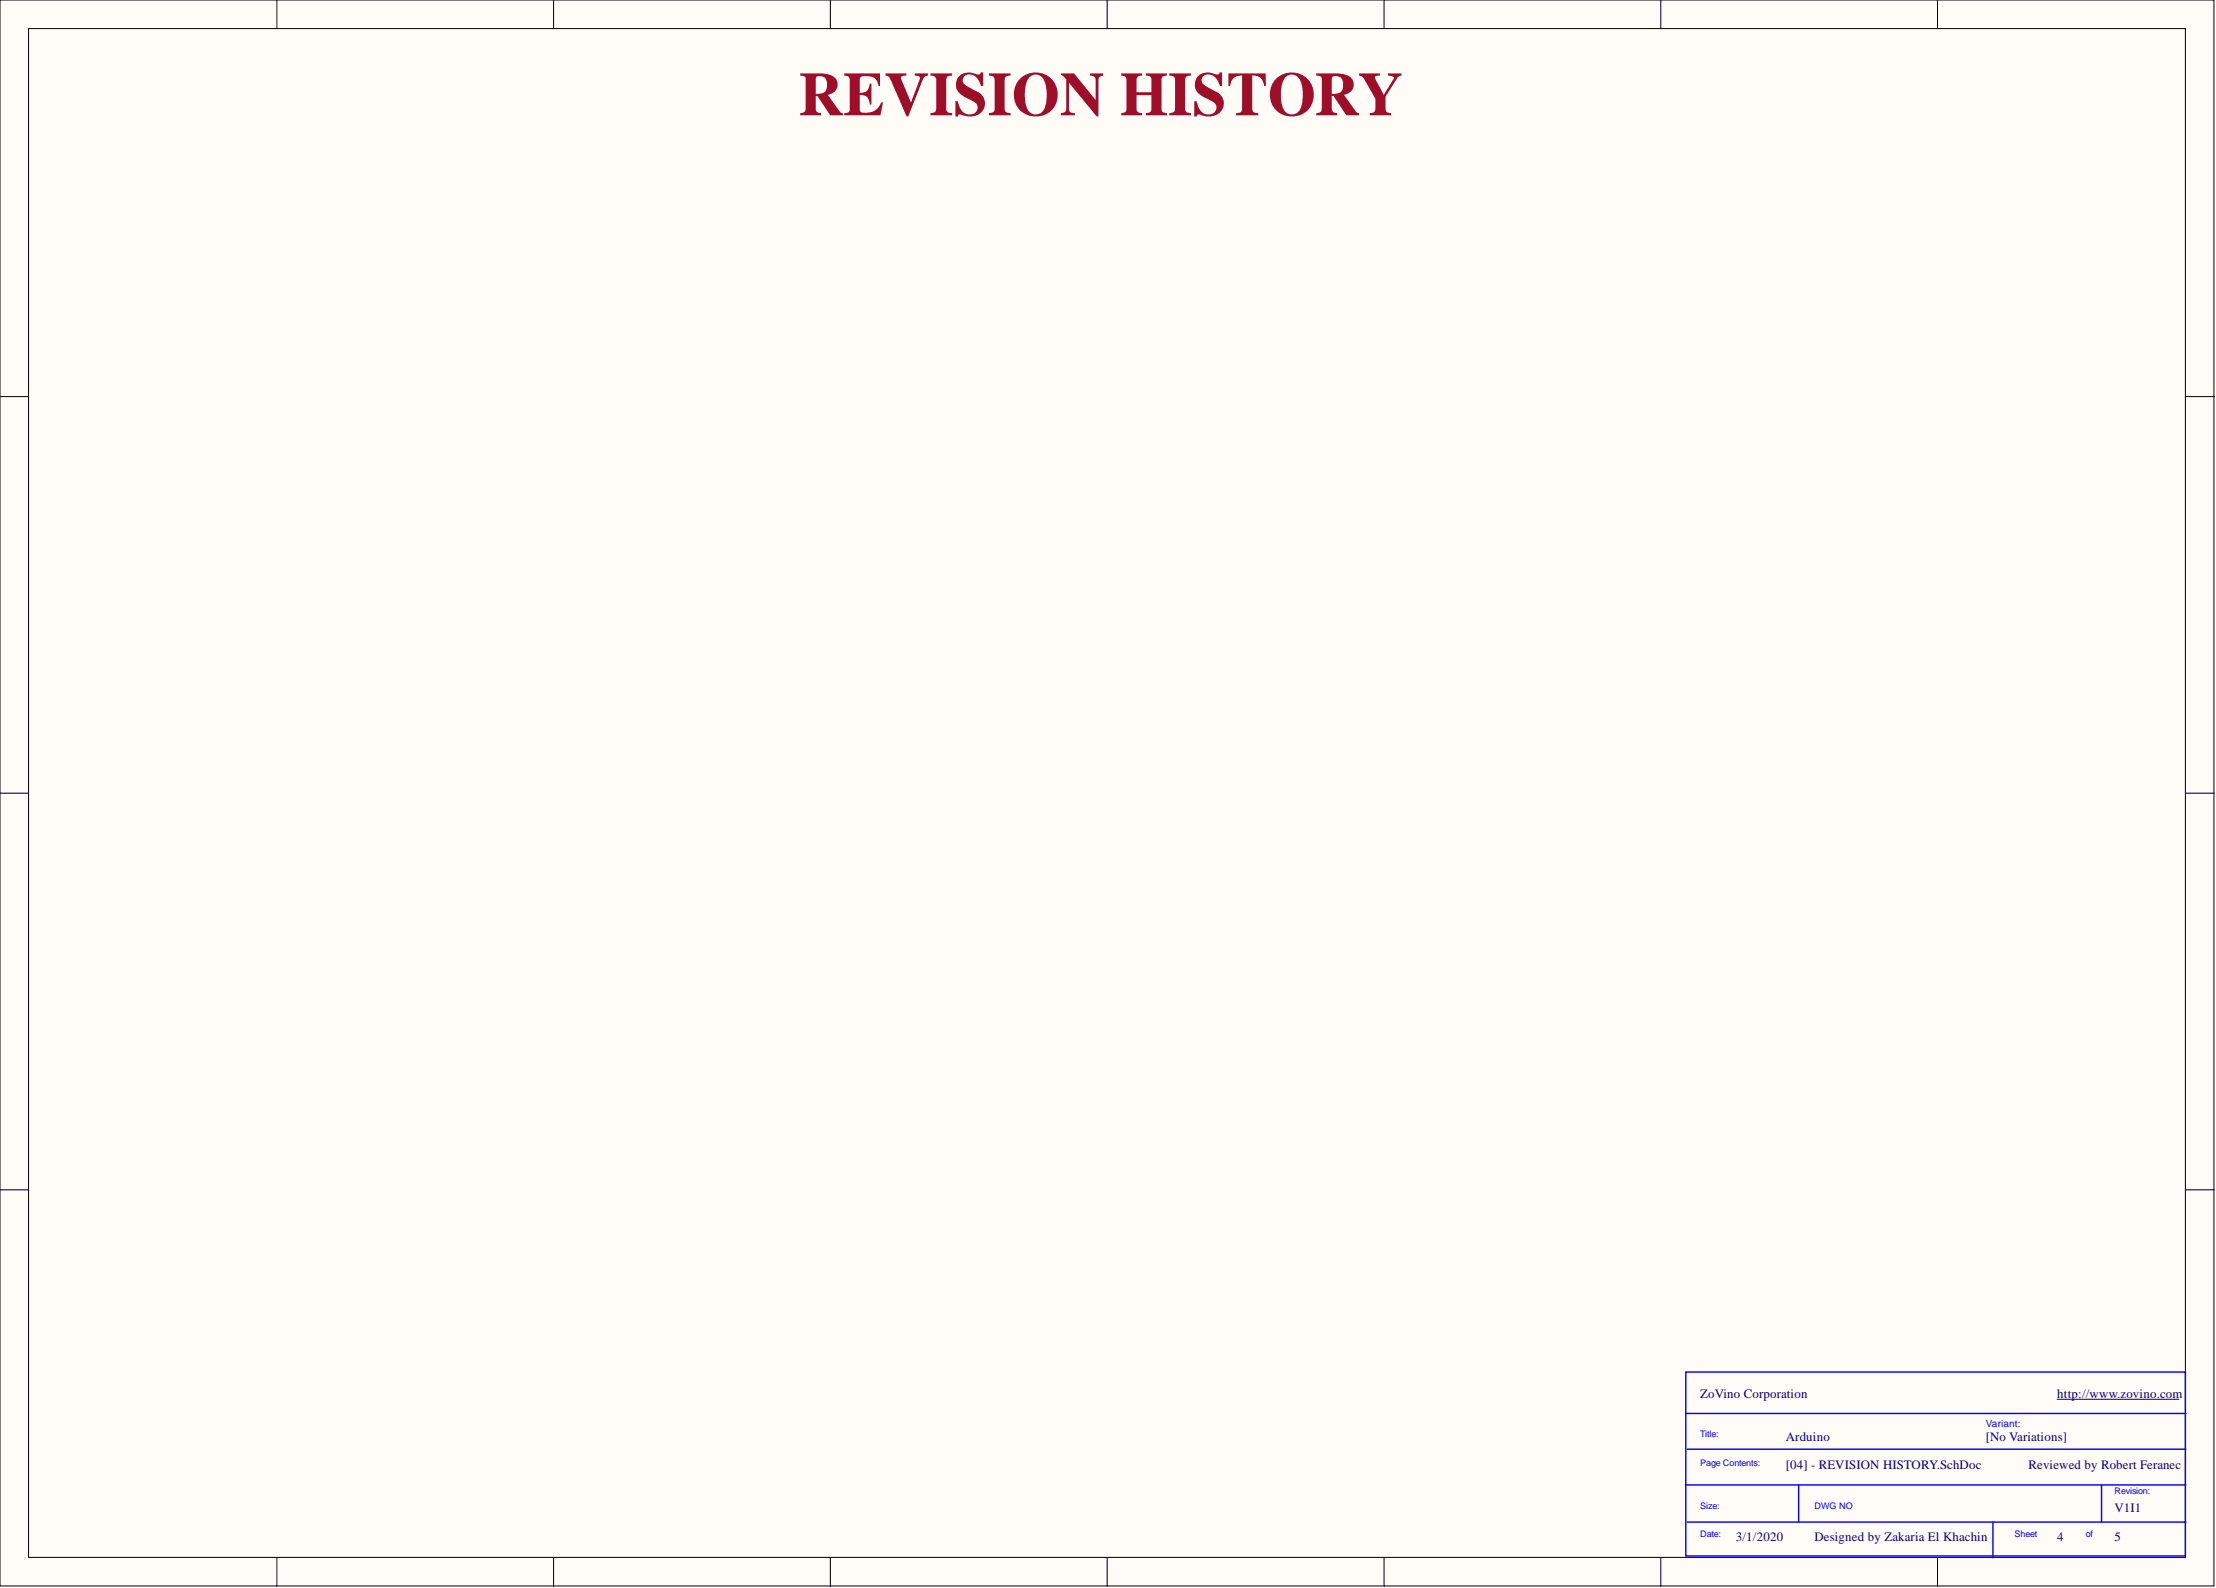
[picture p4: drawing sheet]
<svg xmlns="http://www.w3.org/2000/svg" width="393mm" height="282mm" viewBox="0 0 393 282" stroke-linecap="round" stroke-linejoin="round" font-family="sans-serif">
<defs><g id="words">
<text font-size="11" fill="#9e0e29" x="141.8" y="20.5">REVISION HISTORY</text>
<g font-size="2.3" fill="#000080">
<text x="301.8" y="248.1">ZoVino Corporation</text>
<text x="365.2" y="248.1">http://www.zovino.com</text>
<text x="317" y="255.7">Arduino</text>
<text x="352.5" y="255.7">[No Variations]</text>
<text x="317" y="260.8">[04] - REVISION HISTORY.SchDoc</text>
<text x="360.1" y="260.8">Reviewed by Robert Feranec</text>
<text x="375.3" y="268.4">V1I1</text>
<text x="308.1" y="273.5">3/1/2020</text>
<text x="322.1" y="273.5">Designed by Zakaria El Khachin</text>
<text x="365.2" y="273.5">4</text>
<text x="375.3" y="273.5">5</text>
</g>
<text font-size="1.8" fill="#00f" x="352.5" y="253.3">Variant:</text>
<g font-size="1.6" fill="#00f">
<text x="301.8" y="255.1">Title:</text>
<text x="301.8" y="260.2">Page Contents:</text>
<text x="301.8" y="267.8">Size:</text>
<text x="322.1" y="267.8">DWG NO</text>
<text x="375.3" y="265.3">Revision:</text>
<text x="301.8" y="272.9">Date:</text>
<text x="357.6" y="272.9">Sheet</text>
<text x="370.2" y="272.9">of</text>
</g>
</g></defs>
<g fill="#fffcf8" stroke="#000" stroke-width=".18">
<path d="M0 0h393v281.5h-393z"/>
<path d="M5.1 5.1h382.8v271.3h-382.8z"/>
</g>
<g fill="none" stroke="#000" stroke-width=".18">
<path d="M49.1 0v5.1M98.3 0v5.1M147.4 0v5.1M196.5 0v5.1M245.7 0v5.1M294.8 0v5.1M343.9 0v5.1M0 70.4h5.1M388 70.4h5.1M0 140.8h5.1M388 140.8h5.1M0 211.2h5.1"/>
<path d="M388 211.2h5.1M49.1 276.5v5.1M98.3 276.5v5.1M147.4 276.5v5.1M196.5 276.5v5.1M245.7 276.5v5.1M294.8 276.5v5.1M343.9 276.5v5.1"/>
</g>
<path d="M299.2 243.5h88.7v32.7h-88.7zM299.2 250.9h88.8M299.5 257.2h88.5M299.2 263.6h88.8M299.5 270.2h88.5M319.3 263.6v6.6M353.8 270.2v6.3M373 263.6v6.6" fill="none" stroke="#00f" stroke-width=".25"/>
<path d="M365.2 248.4h21.6" fill="none" stroke="#000080" stroke-width=".18"/>
<use href="#words"/>
</svg>
